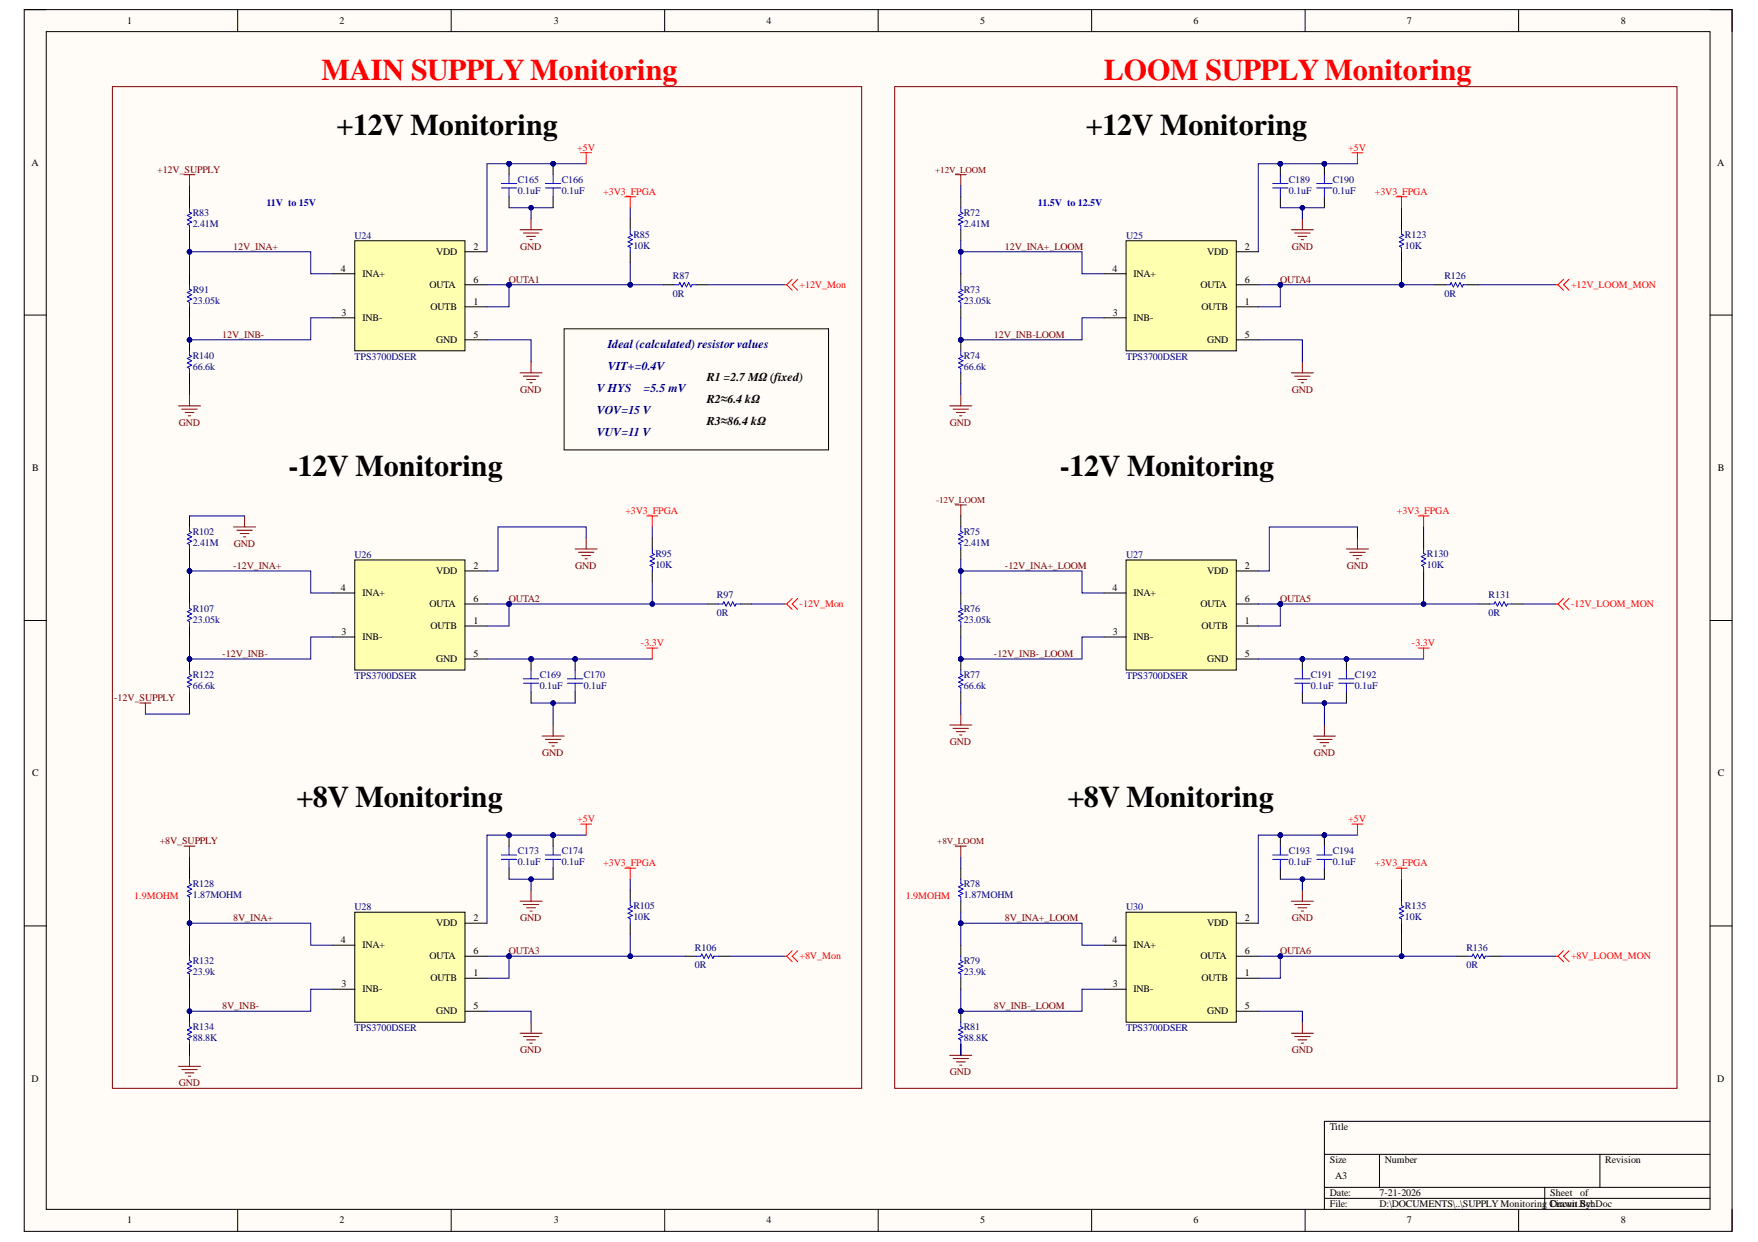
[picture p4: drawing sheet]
<svg xmlns="http://www.w3.org/2000/svg" width="297mm" height="210mm" viewBox="0 0 297 210" stroke-linecap="round" stroke-linejoin="round" font-family="sans-serif">
<defs><g id="words">
<g font-size="5.1" fill="#f00">
<text x="54.3" y="13.5">MAIN SUPPLY Monitoring</text>
<text x="186.5" y="13.5">LOOM SUPPLYMonitoring</text>
</g>
<g font-size="5.1">
<text x="56.8" y="22.8">+12V Monitoring</text>
<text x="183.5" y="22.8">+12V Monitoring</text>
<text x="48.7" y="80.5">-12V Monitoring</text>
<text x="179.1" y="80.5">-12V Monitoring</text>
<text x="50.1" y="136.3">+8V Monitoring</text>
<text x="180.4" y="136.3">+8V Monitoring</text>
</g>
<g font-size="2" fill="#000080">
<text x="102.7" y="58.8">Ideal (calculated) resistor values</text>
<text x="102.7" y="62.5">VIT+=0.4V</text>
<text x="100.8" y="66.2">V HYS</text>
<text x="100.8" y="69.9">VOV=15 V</text>
<text x="108.7" y="66.2">=5.5 mV</text>
<text x="100.8" y="73.6">VUV=11 V</text>
</g>
<g font-size="2">
<text x="119.4" y="64.4">R1 =2.7 MΩ (fixed)</text>
<text x="119.4" y="71.8">R3​≈86.4 kΩ</text>
<text x="119.4" y="68">R2​≈6.4 kΩ</text>
</g>
<g font-size="1.7">
<text x="21.5" y="4.1">1</text>
<text x="57.4" y="4.1">2</text>
<text x="93.6" y="4.1">3</text>
<text x="129.5" y="4.1">4</text>
<text x="165.6" y="4.1">5</text>
<text x="201.7" y="4.1">6</text>
<text x="237.7" y="4.1">7</text>
<text x="273.8" y="4.1">8</text>
<text x="5.3" y="28">A</text>
<text x="290.2" y="28">A</text>
<text x="57.6" y="45.9">4</text>
<text x="61.2" y="46.8">INA+</text>
<text x="73.7" y="43.1">VDD</text>
<text x="80" y="42.2">2</text>
<text x="80" y="47.8">6</text>
<text x="188" y="45.9">4</text>
<text x="191.5" y="46.8">INA+</text>
<text x="204" y="43.1">VDD</text>
<text x="210.3" y="42.2">2</text>
<text x="210.3" y="47.8">6</text>
<text x="57.7" y="53.3">3</text>
<text x="72.6" y="48.7">OUTA</text>
<text x="72.8" y="52.4">OUTB</text>
<text x="80" y="51.5">1</text>
<text x="188.1" y="53.3">3</text>
<text x="202.9" y="48.7">OUTA</text>
<text x="203" y="52.4">OUTB</text>
<text x="210.3" y="51.5">1</text>
<text x="61.2" y="54.3">INB-</text>
<text x="73.7" y="58">GND</text>
<text x="80" y="57.1">5</text>
<text x="191.5" y="54.3">INB-</text>
<text x="204" y="58">GND</text>
<text x="210.3" y="57.1">5</text>
<text x="5.4" y="79.6">B</text>
<text x="290.2" y="79.6">B</text>
<text x="57.6" y="99.8">4</text>
<text x="61.2" y="100.8">INA+</text>
<text x="73.7" y="97">VDD</text>
<text x="80" y="96.1">2</text>
<text x="80" y="101.7">6</text>
<text x="188" y="99.8">4</text>
<text x="191.5" y="100.8">INA+</text>
<text x="204" y="97">VDD</text>
<text x="210.3" y="96.1">2</text>
<text x="210.3" y="101.7">6</text>
<text x="57.7" y="107.3">3</text>
<text x="72.6" y="102.6">OUTA</text>
<text x="72.8" y="106.3">OUTB</text>
<text x="80" y="105.4">1</text>
<text x="188.1" y="107.3">3</text>
<text x="202.9" y="102.6">OUTA</text>
<text x="203" y="106.3">OUTB</text>
<text x="210.3" y="105.4">1</text>
<text x="61.2" y="108.2">INB-</text>
<text x="73.7" y="111.9">GND</text>
<text x="80" y="111">5</text>
<text x="191.5" y="108.2">INB-</text>
<text x="204" y="111.9">GND</text>
<text x="210.3" y="111">5</text>
<text x="5.4" y="131.2">C</text>
<text x="290.2" y="131.2">C</text>
<text x="80" y="155.6">2</text>
<text x="210.3" y="155.6">2</text>
<text x="57.6" y="159.3">4</text>
<text x="61.2" y="160.3">INA+</text>
<text x="73.7" y="156.5">VDD</text>
<text x="80" y="161.2">6</text>
<text x="188" y="159.3">4</text>
<text x="191.5" y="160.3">INA+</text>
<text x="204" y="156.5">VDD</text>
<text x="210.3" y="161.2">6</text>
<text x="57.7" y="166.8">3</text>
<text x="61.2" y="167.7">INB-</text>
<text x="72.6" y="162.1">OUTA</text>
<text x="72.8" y="165.8">OUTB</text>
<text x="80" y="164.9">1</text>
<text x="188.1" y="166.8">3</text>
<text x="191.5" y="167.7">INB-</text>
<text x="202.9" y="162.1">OUTA</text>
<text x="203" y="165.8">OUTB</text>
<text x="210.3" y="164.9">1</text>
<text x="73.7" y="171.4">GND</text>
<text x="80" y="170.5">5</text>
<text x="204" y="171.4">GND</text>
<text x="210.3" y="170.5">5</text>
<text x="5.3" y="182.8">D</text>
<text x="290.2" y="182.8">D</text>
<text x="224.7" y="190.9">Title</text>
<text x="224.7" y="196.5">Size</text>
<text x="234" y="196.5">Number</text>
<text x="271.2" y="196.5">Revision</text>
<text x="224.7" y="202.1">Date:</text>
<text x="224.7" y="204">File:</text>
<text x="225.6" y="199.3">A3</text>
<text x="233.1" y="202.1">7-21-2026</text>
<text x="233.1" y="204">D:\DOCUMENTS\..\SUPPLY Monitoring Circuit.SchDoc</text>
<text x="261.9" y="202.1">Sheet</text>
<text x="261.9" y="204">Drawn By:</text>
<text x="267" y="202.1">of</text>
<text x="21.5" y="206.8">1</text>
<text x="57.4" y="206.8">2</text>
<text x="93.6" y="206.8">3</text>
<text x="129.5" y="206.8">4</text>
<text x="165.6" y="206.8">5</text>
<text x="201.7" y="206.8">6</text>
<text x="237.7" y="206.8">7</text>
<text x="273.8" y="206.8">8</text>
</g>
<g font-size="1.7" fill="#800000">
<text x="26.6" y="29.2">+12V_SUPPLY</text>
<text x="39.4" y="42.2">12V_INA+</text>
<text x="85.9" y="47.8">OUTA1</text>
<text x="87.9" y="42.2">GND</text>
<text x="169.8" y="42.2">12V_INA+_LOOM</text>
<text x="216.3" y="47.8">OUTA4</text>
<text x="218.3" y="42.2">GND</text>
<text x="37.6" y="57.1">12V_INB-</text>
<text x="167.9" y="57.1">12V_INB-LOOM</text>
<text x="30.2" y="71.9">GND</text>
<text x="87.9" y="66.4">GND</text>
<text x="160.5" y="71.9">GND</text>
<text x="218.3" y="66.4">GND</text>
<text x="39.5" y="92.4">GND</text>
<text x="39.4" y="96.1">-12V_INA+</text>
<text x="85.9" y="101.7">OUTA2</text>
<text x="97.2" y="96.1">GND</text>
<text x="169.8" y="96.1">-12V_INA+_LOOM</text>
<text x="216.3" y="101.7">OUTA5</text>
<text x="227.6" y="96.1">GND</text>
<text x="37.6" y="111">-12V_INB-</text>
<text x="167.9" y="111">-12V_INB-_LOOM</text>
<text x="19.3" y="118.4">-12V_SUPPLY</text>
<text x="160.5" y="125.9">GND</text>
<text x="91.6" y="127.7">GND</text>
<text x="222" y="127.7">GND</text>
<text x="27" y="142.6">+8V_SUPPLY</text>
<text x="39.4" y="155.6">8V_INA+</text>
<text x="87.9" y="155.6">GND</text>
<text x="169.8" y="155.6">8V_INA+_LOOM</text>
<text x="218.3" y="155.6">GND</text>
<text x="85.9" y="161.2">OUTA3</text>
<text x="216.3" y="161.2">OUTA6</text>
<text x="37.6" y="170.5">8V_INB-</text>
<text x="167.9" y="170.5">8V_INB-_LOOM</text>
<text x="87.9" y="177.9">GND</text>
<text x="218.3" y="177.9">GND</text>
<text x="30.2" y="183.5">GND</text>
<text x="160.5" y="181.6">GND</text>
</g>
<g font-size="1.7" fill="#f00">
<text x="97.5" y="25.4">+5V</text>
<text x="227.8" y="25.4">+5V</text>
<text x="101.9" y="32.9">+3V3_FPGA</text>
<text x="232.3" y="32.9">+3V3_FPGA</text>
<text x="135.1" y="48.7">+12V_Mon</text>
<text x="265.5" y="48.7">+12V_LOOM_MON</text>
<text x="105.7" y="86.8">+3V3_FPGA</text>
<text x="236" y="86.8">+3V3_FPGA</text>
<text x="135.1" y="102.6">-12V_Mon</text>
<text x="265.5" y="102.6">-12V_LOOM_MON</text>
<text x="108.3" y="109.1">-3.3V</text>
<text x="238.6" y="109.1">-3.3V</text>
<text x="97.5" y="138.9">+5V</text>
<text x="227.8" y="138.9">+5V</text>
<text x="101.9" y="146.3">+3V3_FPGA</text>
<text x="232.3" y="146.3">+3V3_FPGA</text>
<text x="22.7" y="151.9">1.9MOHM</text>
<text x="153" y="151.9">1.9MOHM</text>
<text x="135.1" y="162.1">+8V_Mon</text>
<text x="265.5" y="162.1">+8V_LOOM_MON</text>
</g>
<g font-size="1.7" fill="#00f">
<text x="45" y="34.7">11V to 15V</text>
<text x="175.4" y="34.7">11.5V to 12.5V</text>
</g>
<g font-size="1.7" fill="#000080">
<text x="87.5" y="30.9">C165</text>
<text x="87.5" y="32.7">0.1uF</text>
<text x="94.9" y="30.9">C166</text>
<text x="94.9" y="32.7">0.1uF</text>
<text x="217.7" y="30.9">C189</text>
<text x="217.7" y="32.7">0.1uF</text>
<text x="225.2" y="30.9">C190</text>
<text x="225.2" y="32.7">0.1uF</text>
<text x="32.6" y="36.4">R83</text>
<text x="32.6" y="38.3">2.41M</text>
<text x="59.9" y="40.3">U24</text>
<text x="107" y="40.1">R85</text>
<text x="162.8" y="36.4">R72</text>
<text x="162.8" y="38.3">2.41M</text>
<text x="190.3" y="40.3">U25</text>
<text x="237.4" y="40.1">R123</text>
<text x="107" y="42">10K</text>
<text x="113.7" y="47.2">R87</text>
<text x="237.4" y="42">10K</text>
<text x="244.1" y="47.2">R126</text>
<text x="32.6" y="49.4">R91</text>
<text x="32.6" y="51.3">23.05k</text>
<text x="113.7" y="50.1">0R</text>
<text x="162.8" y="49.4">R73</text>
<text x="162.8" y="51.3">23.05k</text>
<text x="244.1" y="50.1">0R</text>
<text x="32.6" y="60.6">R140</text>
<text x="32.6" y="62.5">66.6k</text>
<text x="59.9" y="60.8">TPS3700DSER</text>
<text x="162.8" y="60.6">R74</text>
<text x="162.8" y="62.5">66.6k</text>
<text x="190.3" y="60.8">TPS3700DSER</text>
<text x="32.6" y="90.4">R102</text>
<text x="32.6" y="92.2">2.41M</text>
<text x="59.9" y="94.2">U26</text>
<text x="110.7" y="94.1">R95</text>
<text x="110.7" y="95.9">10K</text>
<text x="162.8" y="90.4">R75</text>
<text x="162.8" y="92.2">2.41M</text>
<text x="190.3" y="94.2">U27</text>
<text x="241.1" y="94.1">R130</text>
<text x="241.1" y="95.9">10K</text>
<text x="121.1" y="101.1">R97</text>
<text x="251.5" y="101.1">R131</text>
<text x="32.6" y="103.4">R107</text>
<text x="32.6" y="105.2">23.05k</text>
<text x="121.1" y="104.1">0R</text>
<text x="162.8" y="103.4">R76</text>
<text x="162.8" y="105.2">23.05k</text>
<text x="251.5" y="104.1">0R</text>
<text x="32.6" y="114.5">R122</text>
<text x="32.6" y="116.4">66.6k</text>
<text x="59.9" y="114.7">TPS3700DSER</text>
<text x="91.2" y="114.5">C169</text>
<text x="91.2" y="116.4">0.1uF</text>
<text x="98.6" y="114.5">C170</text>
<text x="98.6" y="116.4">0.1uF</text>
<text x="162.8" y="114.5">R77</text>
<text x="162.8" y="116.4">66.6k</text>
<text x="190.3" y="114.7">TPS3700DSER</text>
<text x="221.5" y="114.5">C191</text>
<text x="221.5" y="116.4">0.1uF</text>
<text x="228.9" y="114.5">C192</text>
<text x="228.9" y="116.4">0.1uF</text>
<text x="32.6" y="149.9">R128</text>
<text x="87.5" y="144.3">C173</text>
<text x="87.5" y="146.1">0.1uF</text>
<text x="94.9" y="144.3">C174</text>
<text x="94.9" y="146.1">0.1uF</text>
<text x="162.8" y="149.9">R78</text>
<text x="217.7" y="144.3">C193</text>
<text x="217.7" y="146.1">0.1uF</text>
<text x="225.2" y="144.3">C194</text>
<text x="225.2" y="146.1">0.1uF</text>
<text x="32.6" y="151.7">1.87MOHM</text>
<text x="59.9" y="153.8">U28</text>
<text x="107" y="153.6">R105</text>
<text x="107" y="155.4">10K</text>
<text x="162.8" y="151.7">1.87MOHM</text>
<text x="190.3" y="153.8">U30</text>
<text x="237.4" y="153.6">R135</text>
<text x="237.4" y="155.4">10K</text>
<text x="117.4" y="160.7">R106</text>
<text x="247.8" y="160.7">R136</text>
<text x="32.6" y="162.9">R132</text>
<text x="32.6" y="164.7">23.9k</text>
<text x="117.4" y="163.6">0R</text>
<text x="162.8" y="162.9">R79</text>
<text x="162.8" y="164.7">23.9k</text>
<text x="247.8" y="163.6">0R</text>
<text x="32.6" y="174">R134</text>
<text x="32.6" y="175.9">88.8K</text>
<text x="59.9" y="174.2">TPS3700DSER</text>
<text x="162.8" y="174">R81</text>
<text x="162.8" y="175.9">88.8K</text>
<text x="190.3" y="174.2">TPS3700DSER</text>
</g>
<g font-size="1.5" fill="#800000">
<text x="158" y="29.2">+12V_LOOM</text>
<text x="158.2" y="84.9">-12V_LOOM</text>
<text x="158.4" y="142.7">+8V_LOOM</text>
</g>
</g></defs>
<path d="M4.1 1.6h288.6v206.5h-288.6z" fill-rule="evenodd" fill="#fffcf8"/>
<path d="M4.1 1.6h288.6v206.5h-288.6z" fill="none" stroke="#000" stroke-width=".17"/>
<path d="M7.8 5.3h281.1v199.1h-281.1z" fill-rule="evenodd" fill="#fffcf8"/>
<g fill="none" stroke="#000" stroke-width=".17">
<path d="M4.1 1.6h3.7M7.8 5.3h281.1v199.1h-281.1zM40.2 1.6v3.7M76.2 1.6v3.7M112.3 1.6v3.7M148.4 1.6v3.7M184.5 1.6v3.7M220.5 1.6v3.7M256.6 1.6v3.7M288.9 1.6h3.8v3.7M4.1 53.2h3.7M288.9 53.3h3.8"/>
<path d="M4.1 104.9h3.7M288.9 104.9h3.8M4.1 156.5h3.7M288.9 156.5h3.8M223.8 195.1h65.1M233.1 195.1v5.6M270.3 195.1v5.6M288.9 189.5h-65.1v14.9M40.2 204.4v3.7M76.2 204.4v3.7M112.3 204.4v3.7M148.4 204.4v3.7"/>
<path d="M184.5 204.4v3.7M220.5 204.4v3.7M223.8 200.7h65.1M223.8 202.5h65.1M256.6 204.4v3.7M261 200.7v3.7M292.7 204.4v3.7"/>
</g>
<path d="M59.9 154.2h18.7v18.6h-18.7z" fill-rule="evenodd" fill="#ffffb0"/>
<path d="M56.2 159.7h3.7M59.9 154.2h18.7v18.6h-18.7zM78.6 156h3.7M106.5 150.4v1.9M106.5 156v1.9M56.2 167.2h3.7M78.6 165.3h3.7M78.6 170.9h3.7M78.6 161.6h3.7" fill="none" stroke="#000" stroke-width=".17"/>
<path d="M87.9 174.6h3.7M88.4 175.2h2.6M89 175.7h1.5M89.5 176.3h.4M89.7 172.8v1.8" fill="none" stroke="#800000" stroke-width=".17"/>
<path d="M106.5 152.3v.7l.4 .2-.8 .4 .8 .4-.8 .3 .8 .4-.8 .4 .4 .2v.7" fill="none" stroke="#00f" stroke-width=".17"/>
<circle cx="86" cy="141.1" r=".37" fill="#000080"/>
<circle cx="86" cy="141.1" r=".37" fill="none" stroke="#000080" stroke-width=".17"/>
<path d="M86 141.1v1.9M86 146.7v1.9" fill="none" stroke="#000" stroke-width=".17"/>
<circle cx="86" cy="141.1" r=".37" fill="#000080"/>
<circle cx="86" cy="141.1" r=".37" fill="none" stroke="#000080" stroke-width=".17"/>
<path d="M84.7 145.2h2.6M84.7 144.5h2.6M86 143v1.5M86 145.2v1.5" fill="none" stroke="#00f" stroke-width=".17"/>
<circle cx="93.5" cy="141.1" r=".37" fill="#000080"/>
<circle cx="93.5" cy="141.1" r=".37" fill="none" stroke="#000080" stroke-width=".17"/>
<path d="M93.5 141.1v1.9M93.5 146.7v1.9" fill="none" stroke="#000" stroke-width=".17"/>
<circle cx="93.5" cy="141.1" r=".37" fill="#000080"/>
<circle cx="93.5" cy="141.1" r=".37" fill="none" stroke="#000080" stroke-width=".17"/>
<path d="M92.2 145.2h2.6M92.2 144.5h2.6M93.5 143v1.5M93.5 145.2v1.5M117.7 161.6h.7l.2-.4 .4 .8 .3-.8 .4 .8 .4-.8 .3 .8 .2-.4h.8" fill="none" stroke="#00f" stroke-width=".17"/>
<path d="M87.9 152.3h3.7M88.4 152.9h2.6M89 153.4h1.5M89.5 154h.4M89.7 150.4v1.9M32 178.4v1.8M30.2 180.2h3.7M30.7 180.8h2.6M31.3 181.3h1.5M31.8 181.9h.4" fill="none" stroke="#800000" stroke-width=".17"/>
<path d="M98.1 139.3h1.9M99 139.3v1.8" fill="none" stroke="#f00" stroke-width=".17"/>
<path d="M115.8 161.6h1.9M121.4 161.6h1.8" fill="none" stroke="#000" stroke-width=".17"/>
<path d="M59.9 40.7h18.7v18.6h-18.7z" fill-rule="evenodd" fill="#ffffb0"/>
<path d="M106.5 37v1.8M56.2 53.7h3.7M56.2 46.3h3.7M59.9 40.7h18.7v18.6h-18.7zM78.6 51.9h3.7M78.6 42.5h3.7M78.6 57.4h3.7M78.6 48.1h3.7M106.5 42.5v1.9" fill="none" stroke="#000" stroke-width=".17"/>
<path d="M87.9 63h3.7M88.4 63.6h2.6M89 64.1h1.5M89.5 64.7h.4M89.7 61.1v1.9" fill="none" stroke="#800000" stroke-width=".17"/>
<path d="M106.5 38.8v.8l.4 .2-.8 .3 .8 .4-.8 .4 .8 .3-.8 .4 .4 .2v.7" fill="none" stroke="#00f" stroke-width=".17"/>
<circle cx="86" cy="27.7" r=".37" fill="#000080"/>
<circle cx="86" cy="27.7" r=".37" fill="none" stroke="#000080" stroke-width=".17"/>
<path d="M86 27.7v1.8M86 33.3v1.8" fill="none" stroke="#000" stroke-width=".17"/>
<circle cx="86" cy="27.7" r=".37" fill="#000080"/>
<circle cx="86" cy="27.7" r=".37" fill="none" stroke="#000080" stroke-width=".17"/>
<path d="M84.7 31.8h2.6M84.7 31h2.6M86 29.5v1.5M86 31.8v1.5" fill="none" stroke="#00f" stroke-width=".17"/>
<circle cx="93.5" cy="27.7" r=".37" fill="#000080"/>
<circle cx="93.5" cy="27.7" r=".37" fill="none" stroke="#000080" stroke-width=".17"/>
<path d="M93.5 27.7v1.8M93.5 33.3v1.8" fill="none" stroke="#000" stroke-width=".17"/>
<circle cx="93.5" cy="27.7" r=".37" fill="#000080"/>
<circle cx="93.5" cy="27.7" r=".37" fill="none" stroke="#000080" stroke-width=".17"/>
<path d="M92.2 31.8h2.6M92.2 31h2.6M93.5 29.5v1.5M93.5 31.8v1.5" fill="none" stroke="#00f" stroke-width=".17"/>
<path d="M87.9 38.8h3.7M88.4 39.4h2.6M89 39.9h1.5M89.7 37v1.8M89.5 40.5h.4M30.2 68.6h3.7M30.7 69.1h2.6M31.3 69.7h1.5M31.8 70.3h.4M32 66.7v1.9" fill="none" stroke="#800000" stroke-width=".17"/>
<path d="M98.1 25.8h1.9M99 25.8v1.9" fill="none" stroke="#f00" stroke-width=".17"/>
<path d="M59.9 94.6h18.7v18.6h-18.7z" fill-rule="evenodd" fill="#ffffb0"/>
<path d="M59.9 94.6h18.7v18.6h-18.7zM78.6 96.5h3.7M110.2 90.9v1.9M110.2 96.5v1.9M56.2 107.7h3.7M56.2 100.2h3.7M78.6 105.8h3.7M78.6 111.4h3.7M78.6 102.1h3.7" fill="none" stroke="#000" stroke-width=".17"/>
<path d="M110.2 92.8v.7l.4 .2-.8 .4 .8 .3-.8 .4 .8 .4-.8 .4 .4 .2v.7" fill="none" stroke="#00f" stroke-width=".17"/>
<circle cx="89.7" cy="111.4" r=".37" fill="#000080"/>
<circle cx="89.7" cy="111.4" r=".37" fill="none" stroke="#000080" stroke-width=".17"/>
<path d="M89.7 111.4v1.8M89.7 117v1.8" fill="none" stroke="#000" stroke-width=".17"/>
<circle cx="89.7" cy="111.4" r=".37" fill="#000080"/>
<circle cx="89.7" cy="111.4" r=".37" fill="none" stroke="#000080" stroke-width=".17"/>
<path d="M88.4 115.5h2.6M88.4 114.7h2.6M89.7 113.2v1.5M89.7 115.5v1.5" fill="none" stroke="#00f" stroke-width=".17"/>
<circle cx="97.2" cy="111.4" r=".37" fill="#000080"/>
<circle cx="97.2" cy="111.4" r=".37" fill="none" stroke="#000080" stroke-width=".17"/>
<path d="M97.2 111.4v1.8M97.2 117v1.8" fill="none" stroke="#000" stroke-width=".17"/>
<circle cx="97.2" cy="111.4" r=".37" fill="#000080"/>
<circle cx="97.2" cy="111.4" r=".37" fill="none" stroke="#000080" stroke-width=".17"/>
<path d="M113.9 48.1h.8l.2-.3 .3 .7 .4-.7 .4 .7 .4-.7 .3 .7 .2-.4h.8M95.9 115.5h2.6M95.9 114.7h2.6M97.2 113.2v1.5M97.2 115.5v1.5M121.4 102.1h.7l.2-.4 .4 .7 .4-.7 .3 .7 .4-.7 .4 .7 .2-.3h.7" fill="none" stroke="#00f" stroke-width=".17"/>
<g fill="none" stroke="#800000" stroke-width=".17">
<path d="M19 14.6h126.6v169.3h-126.6zM31.1 29.5h1.9M32 29.5v1.9M97.2 92.8h3.7M97.7 93.3h2.6M98.3 93.9h1.5M98.9 94.4h.3M99 90.9v1.9M91.6 124.4h3.7M92.2 125h2.6M92.7 125.5h1.5M93.3 126.1h.3"/>
<path d="M93.5 122.5v1.9M31.1 143h1.9M32 143v1.9"/>
</g>
<g fill="none" stroke="#f00" stroke-width=".17">
<path d="M132.6 48.1h.3M132.9 48.1l1 1M133.9 47.2l-1 .9M134.8 47.2l-.9 .9 .9 1M109.3 109.5h1.8M110.2 109.5v1.9M132.6 102.1h.3M132.9 102.1l1 .9M133.9 101.1l-1 1M134.8 101.1l-.9 1 .9 .9M132.6 161.6h.3M132.9 161.6l1 .9"/>
<path d="M133.9 160.7l-1 .9M134.8 160.7l-.9 .9 .9 .9"/>
</g>
<path d="M112.1 48.1h1.8M117.7 48.1h1.8M119.5 102.1h1.9M125.1 102.1h1.9" fill="none" stroke="#000" stroke-width=".17"/>
<path d="M190.3 154.2h18.6v18.6h-18.6z" fill-rule="evenodd" fill="#ffffb0"/>
<path d="M186.5 159.7h3.8M190.3 154.2h18.6v18.6h-18.6zM208.9 156h3.7M236.8 150.4v1.9M236.8 156v1.9M186.5 167.2h3.8M208.9 165.3h3.7M208.9 170.9h3.7M208.9 161.6h3.7" fill="none" stroke="#000" stroke-width=".17"/>
<path d="M218.2 174.6h3.7M218.8 175.2h2.6M219.3 175.7h1.5M219.9 176.3h.3M220.1 172.8v1.8" fill="none" stroke="#800000" stroke-width=".17"/>
<path d="M236.8 152.3v.7l.4 .2-.8 .4 .8 .4-.8 .3 .8 .4-.8 .4 .4 .2v.7" fill="none" stroke="#00f" stroke-width=".17"/>
<circle cx="216.3" cy="141.1" r=".37" fill="#000080"/>
<circle cx="216.3" cy="141.1" r=".37" fill="none" stroke="#000080" stroke-width=".17"/>
<path d="M216.3 141.1v1.9M216.3 146.7v1.9" fill="none" stroke="#000" stroke-width=".17"/>
<circle cx="216.3" cy="141.1" r=".37" fill="#000080"/>
<circle cx="216.3" cy="141.1" r=".37" fill="none" stroke="#000080" stroke-width=".17"/>
<path d="M215 145.2h2.6M215 144.5h2.6M216.3 143v1.5M216.3 145.2v1.5" fill="none" stroke="#00f" stroke-width=".17"/>
<circle cx="223.8" cy="141.1" r=".37" fill="#000080"/>
<circle cx="223.8" cy="141.1" r=".37" fill="none" stroke="#000080" stroke-width=".17"/>
<path d="M223.8 141.1v1.9M223.8 146.7v1.9" fill="none" stroke="#000" stroke-width=".17"/>
<circle cx="223.8" cy="141.1" r=".37" fill="#000080"/>
<circle cx="223.8" cy="141.1" r=".37" fill="none" stroke="#000080" stroke-width=".17"/>
<path d="M222.5 145.2h2.6M222.5 144.5h2.6M223.8 143v1.5M223.8 145.2v1.5M248 161.6h.7l.2-.4 .4 .8 .4-.8 .3 .8 .4-.8 .4 .8 .2-.4h.7" fill="none" stroke="#00f" stroke-width=".17"/>
<path d="M218.2 152.3h3.7M218.8 152.9h2.6M219.3 153.4h1.5M219.9 154h.3M220.1 150.4v1.9M160.5 178.4h3.7M161 178.9h2.6M161.6 179.5h1.5M162.3 176.5v1.9M162.2 180h.3" fill="none" stroke="#800000" stroke-width=".17"/>
<path d="M228.4 139.3h1.9M229.4 139.3v1.8" fill="none" stroke="#f00" stroke-width=".17"/>
<path d="M246.1 161.6h1.9M251.7 161.6h1.9" fill="none" stroke="#000" stroke-width=".17"/>
<path d="M190.3 40.7h18.6v18.6h-18.6z" fill-rule="evenodd" fill="#ffffb0"/>
<path d="M236.8 37v1.8M186.5 53.7h3.8M186.5 46.3h3.8M190.3 40.7h18.6v18.6h-18.6zM208.9 51.9h3.7M208.9 42.5h3.7M208.9 57.4h3.7M208.9 48.1h3.7M236.8 42.5v1.9" fill="none" stroke="#000" stroke-width=".17"/>
<path d="M218.2 63h3.7M218.8 63.6h2.6M219.3 64.1h1.5M219.9 64.7h.3M220.1 61.2v1.8" fill="none" stroke="#800000" stroke-width=".17"/>
<path d="M236.8 38.8v.8l.4 .2-.8 .3 .8 .4-.8 .4 .8 .3-.8 .4 .4 .2v.7" fill="none" stroke="#00f" stroke-width=".17"/>
<circle cx="216.3" cy="27.7" r=".37" fill="#000080"/>
<circle cx="216.3" cy="27.7" r=".37" fill="none" stroke="#000080" stroke-width=".17"/>
<path d="M216.3 27.7v1.8M216.3 33.3v1.8" fill="none" stroke="#000" stroke-width=".17"/>
<circle cx="216.3" cy="27.7" r=".37" fill="#000080"/>
<circle cx="216.3" cy="27.7" r=".37" fill="none" stroke="#000080" stroke-width=".17"/>
<path d="M215 31.8h2.6M215 31h2.6M216.3 29.5v1.5M216.3 31.8v1.5" fill="none" stroke="#00f" stroke-width=".17"/>
<circle cx="223.8" cy="27.7" r=".37" fill="#000080"/>
<circle cx="223.8" cy="27.7" r=".37" fill="none" stroke="#000080" stroke-width=".17"/>
<path d="M223.8 27.7v1.8M223.8 33.3v1.8" fill="none" stroke="#000" stroke-width=".17"/>
<circle cx="223.8" cy="27.7" r=".37" fill="#000080"/>
<circle cx="223.8" cy="27.7" r=".37" fill="none" stroke="#000080" stroke-width=".17"/>
<path d="M222.5 31.8h2.6M222.5 31h2.6M223.8 29.5v1.5M223.8 31.8v1.5" fill="none" stroke="#00f" stroke-width=".17"/>
<path d="M218.2 38.8h3.7M218.8 39.4h2.6M219.3 39.9h1.5M220.1 37v1.8M219.9 40.5h.3M160.5 68.6h3.7M161 69.1h2.6M161.6 69.7h1.5M162.2 70.3h.3M162.3 66.7v1.9" fill="none" stroke="#800000" stroke-width=".17"/>
<path d="M228.4 25.8h1.9M229.4 25.8v1.9" fill="none" stroke="#f00" stroke-width=".17"/>
<path d="M190.3 94.6h18.6v18.6h-18.6z" fill-rule="evenodd" fill="#ffffb0"/>
<path d="M190.3 94.6h18.6v18.6h-18.6zM208.9 96.5h3.7M240.5 90.9v1.9M240.5 96.5v1.9M186.5 107.7h3.8M186.5 100.2h3.8M208.9 105.8h3.7M208.9 111.4h3.7M208.9 102.1h3.7" fill="none" stroke="#000" stroke-width=".17"/>
<path d="M240.5 92.8v.7l.4 .2-.7 .4 .7 .3-.7 .4 .7 .4-.7 .4 .3 .2v.7" fill="none" stroke="#00f" stroke-width=".17"/>
<circle cx="220.1" cy="111.4" r=".37" fill="#000080"/>
<circle cx="220.1" cy="111.4" r=".37" fill="none" stroke="#000080" stroke-width=".17"/>
<path d="M220.1 111.4v1.8M220.1 117v1.8" fill="none" stroke="#000" stroke-width=".17"/>
<circle cx="220.1" cy="111.4" r=".37" fill="#000080"/>
<circle cx="220.1" cy="111.4" r=".37" fill="none" stroke="#000080" stroke-width=".17"/>
<path d="M218.8 115.5h2.6M218.8 114.7h2.6M220.1 113.2v1.5M220.1 115.5v1.5" fill="none" stroke="#00f" stroke-width=".17"/>
<circle cx="227.5" cy="111.4" r=".37" fill="#000080"/>
<circle cx="227.5" cy="111.4" r=".37" fill="none" stroke="#000080" stroke-width=".17"/>
<path d="M227.5 111.4v1.8M227.5 117v1.8" fill="none" stroke="#000" stroke-width=".17"/>
<circle cx="227.5" cy="111.4" r=".37" fill="#000080"/>
<circle cx="227.5" cy="111.4" r=".37" fill="none" stroke="#000080" stroke-width=".17"/>
<path d="M244.3 48.1h.7l.2-.3 .4 .7 .3-.7 .4 .7 .4-.7 .4 .7 .1-.4h.8M226.2 115.5h2.6M226.2 114.7h2.6M227.5 113.2v1.5M227.5 115.5v1.5M251.7 102.1h.7l.2-.4 .4 .7 .4-.7 .4 .7 .3-.7 .4 .7 .2-.3h.7" fill="none" stroke="#00f" stroke-width=".17"/>
<g fill="none" stroke="#800000" stroke-width=".17">
<path d="M151.2 14.6h132.2v169.3h-132.2zM161.4 29.5h1.9M162.3 29.5v1.9M161.4 85.3h1.9M162.3 85.3v1.9M227.5 92.8h3.7M228.1 93.3h2.6M228.6 93.9h1.5M229.2 94.4h.4M229.4 90.9v1.9M160.5 122.5h3.7M161 123.1h2.6"/>
<path d="M161.6 123.7h1.5M162.2 124.2h.3M162.3 120.7v1.8M221.9 124.4h3.7M222.5 125h2.6M223 125.5h1.5M223.6 126.1h.4M223.8 122.5v1.9M161.4 143h1.9M162.3 143v1.9"/>
</g>
<g fill="none" stroke="#f00" stroke-width=".17">
<path d="M262.9 48.1h.3M263.2 48.1l1 1M264.2 47.2l-1 .9M265.1 47.2l-.9 .9 .9 1M239.6 109.5h1.9M240.5 109.5v1.9M262.9 102.1h.3M263.2 102.1l1 .9M264.2 101.1l-1 1M265.1 101.1l-.9 1 .9 .9M262.9 161.6h.3M263.2 161.6l1 .9"/>
<path d="M264.2 160.7l-1 .9M265.1 160.7l-.9 .9 .9 .9"/>
</g>
<path d="M242.4 48.1h1.9M248 48.1h1.8M249.8 102.1h1.9M255.4 102.1h1.9" fill="none" stroke="#000" stroke-width=".17"/>
<circle cx="86" cy="48.1" r=".37" fill="#000080"/>
<circle cx="86" cy="48.1" r=".37" fill="none" stroke="#000080" stroke-width=".17"/>
<circle cx="86" cy="102.1" r=".37" fill="#000080"/>
<circle cx="86" cy="102.1" r=".37" fill="none" stroke="#000080" stroke-width=".17"/>
<circle cx="86" cy="161.6" r=".37" fill="#000080"/>
<circle cx="86" cy="161.6" r=".37" fill="none" stroke="#000080" stroke-width=".17"/>
<circle cx="216.3" cy="48.1" r=".37" fill="#000080"/>
<circle cx="216.3" cy="48.1" r=".37" fill="none" stroke="#000080" stroke-width=".17"/>
<circle cx="216.3" cy="102.1" r=".37" fill="#000080"/>
<circle cx="216.3" cy="102.1" r=".37" fill="none" stroke="#000080" stroke-width=".17"/>
<circle cx="216.3" cy="161.6" r=".37" fill="#000080"/>
<circle cx="216.3" cy="161.6" r=".37" fill="none" stroke="#000080" stroke-width=".17"/>
<path d="M32 33.3v1.8M32 38.8v1.9M32 46.3v1.8M32 51.9v1.8" fill="none" stroke="#000" stroke-width=".17"/>
<path d="M32 35.1v.7l.4 .2-.8 .4 .8 .4-.8 .4 .8 .3-.8 .4 .4 .2v.7M32 48.1v.8l.4 .2-.8 .3 .8 .4-.8 .4 .8 .3-.8 .4 .4 .2v.8" fill="none" stroke="#00f" stroke-width=".17"/>
<circle cx="32" cy="57.4" r=".37" fill="#000080"/>
<circle cx="32" cy="57.4" r=".37" fill="none" stroke="#000080" stroke-width=".17"/>
<path d="M32 57.4v1.9M32 63v1.9" fill="none" stroke="#000" stroke-width=".17"/>
<circle cx="32" cy="57.4" r=".37" fill="#000080"/>
<circle cx="32" cy="57.4" r=".37" fill="none" stroke="#000080" stroke-width=".17"/>
<path d="M32 59.3v.7l.4 .2-.8 .4 .8 .4-.8 .3 .8 .4-.8 .4 .4 .2v.7M32 102.1v.7l.4 .2-.8 .4 .8 .4-.8 .3 .8 .4-.8 .4 .4 .2v.7" fill="none" stroke="#00f" stroke-width=".17"/>
<path d="M95.3 55.6h44.7v20.4h-44.7zM32 100.2v1.9M32 105.8v1.9" fill="none" stroke="#000" stroke-width=".17"/>
<path d="M39.5 89.1h3.7M40 89.6h2.6M40.6 90.2h1.5M41.1 90.7h.4M41.3 87.2v1.9M23.6 118.8h1.9M24.6 118.8v1.9" fill="none" stroke="#800000" stroke-width=".17"/>
<circle cx="32" cy="111.4" r=".37" fill="#000080"/>
<circle cx="32" cy="111.4" r=".37" fill="none" stroke="#000080" stroke-width=".17"/>
<path d="M32 111.4v1.8M32 117v1.8" fill="none" stroke="#000" stroke-width=".17"/>
<circle cx="32" cy="111.4" r=".37" fill="#000080"/>
<circle cx="32" cy="111.4" r=".37" fill="none" stroke="#000080" stroke-width=".17"/>
<path d="M32 89.1v.7l.4 .2-.8 .4 .8 .3-.8 .4 .8 .4-.8 .3 .4 .2v.8M32 113.2v.8l.4 .2-.8 .3 .8 .4-.8 .4 .8 .4-.8 .3 .4 .2v.8M32 148.6v.7l.4 .2-.8 .4 .8 .4-.8 .3 .8 .4-.8 .4 .4 .2v.7M32 161.6v.7l.4 .2-.8 .4 .8 .4-.8 .4 .8 .3-.8 .4 .4 .2v.7" fill="none" stroke="#00f" stroke-width=".17"/>
<path d="M32 87.2v1.9M32 92.8v1.8M32 146.7v1.9M32 152.3v1.9M32 159.7v1.9M32 165.3v1.9" fill="none" stroke="#000" stroke-width=".17"/>
<circle cx="32" cy="170.9" r=".37" fill="#000080"/>
<circle cx="32" cy="170.9" r=".37" fill="none" stroke="#000080" stroke-width=".17"/>
<path d="M32 170.9v1.9M32 176.5v1.9" fill="none" stroke="#000" stroke-width=".17"/>
<circle cx="32" cy="170.9" r=".37" fill="#000080"/>
<circle cx="32" cy="170.9" r=".37" fill="none" stroke="#000080" stroke-width=".17"/>
<path d="M162.3 35.1v.7l.4 .2-.7 .4 .7 .4-.7 .4 .7 .3-.7 .4 .3 .2v.7M162.3 48.1v.8l.4 .2-.7 .3 .7 .4-.7 .4 .7 .3-.7 .4 .3 .2v.8M32 172.8v.7l.4 .2-.8 .4 .8 .3-.8 .4 .8 .4-.8 .4 .4 .1v.8" fill="none" stroke="#00f" stroke-width=".17"/>
<path d="M105.6 33.3h1.8M106.5 33.3v1.8M235.9 33.3h1.8M236.8 33.3v1.8M109.3 87.2h1.8M110.2 87.2v1.9M239.6 87.2h1.9M240.5 87.2v1.9M105.6 146.7h1.8M106.5 146.7v1.9M235.9 146.7h1.8M236.8 146.7v1.9" fill="none" stroke="#f00" stroke-width=".17"/>
<path d="M162.3 33.3v1.8M162.3 38.8v1.9M162.3 46.3v1.8M162.3 51.9v1.8" fill="none" stroke="#000" stroke-width=".17"/>
<circle cx="162.3" cy="57.4" r=".37" fill="#000080"/>
<circle cx="162.3" cy="57.4" r=".37" fill="none" stroke="#000080" stroke-width=".17"/>
<path d="M162.3 57.4v1.9M162.3 63v1.9" fill="none" stroke="#000" stroke-width=".17"/>
<circle cx="162.3" cy="57.4" r=".37" fill="#000080"/>
<circle cx="162.3" cy="57.4" r=".37" fill="none" stroke="#000080" stroke-width=".17"/>
<path d="M162.3 59.3v.7l.4 .2-.7 .4 .7 .4-.7 .3 .7 .4-.7 .4 .3 .2v.7M162.3 89.1v.7l.4 .2-.7 .4 .7 .3-.7 .4 .7 .4-.7 .3 .3 .2v.8M162.3 102.1v.7l.4 .2-.7 .4 .7 .4-.7 .3 .7 .4-.7 .4 .3 .2v.7" fill="none" stroke="#00f" stroke-width=".17"/>
<path d="M162.3 87.2v1.9M162.3 92.8v1.8M162.3 100.2v1.9M162.3 105.8v1.9" fill="none" stroke="#000" stroke-width=".17"/>
<circle cx="162.3" cy="111.4" r=".37" fill="#000080"/>
<circle cx="162.3" cy="111.4" r=".37" fill="none" stroke="#000080" stroke-width=".17"/>
<path d="M162.3 111.4v1.8M162.3 117v1.8" fill="none" stroke="#000" stroke-width=".17"/>
<circle cx="162.3" cy="111.4" r=".37" fill="#000080"/>
<circle cx="162.3" cy="111.4" r=".37" fill="none" stroke="#000080" stroke-width=".17"/>
<path d="M162.3 113.2v.8l.4 .2-.7 .3 .7 .4-.7 .4 .7 .4-.7 .3 .3 .2v.8M162.3 148.6v.7l.4 .2-.7 .4 .7 .4-.7 .3 .7 .4-.7 .4 .3 .2v.7M162.3 161.6v.7l.4 .2-.7 .4 .7 .4-.7 .4 .7 .3-.7 .4 .3 .2v.7" fill="none" stroke="#00f" stroke-width=".17"/>
<path d="M162.3 146.7v1.9M162.3 152.3v1.9M162.3 159.7v1.9M162.3 165.3v1.9" fill="none" stroke="#000" stroke-width=".17"/>
<circle cx="162.3" cy="170.9" r=".37" fill="#000080"/>
<circle cx="162.3" cy="170.9" r=".37" fill="none" stroke="#000080" stroke-width=".17"/>
<path d="M162.3 170.9v1.9M162.3 176.5v1.9" fill="none" stroke="#000" stroke-width=".17"/>
<circle cx="162.3" cy="170.9" r=".37" fill="#000080"/>
<g fill="none" stroke="#000080" stroke-width=".17">
<path d="M32 154.2v1.8"/>
<circle cx="162.3" cy="170.9" r=".37"/>
</g>
<path d="M162.3 172.8v.7l.4 .2-.7 .4 .7 .3-.7 .4 .7 .4-.7 .4 .3 .1v.8" fill="none" stroke="#00f" stroke-width=".17"/>
<circle cx="32" cy="156" r=".37" fill="#000080"/>
<g fill="none" stroke="#000080" stroke-width=".17">
<path d="M32 156v3.7"/>
<circle cx="32" cy="156" r=".37"/>
</g>
<circle cx="32" cy="156" r=".37" fill="#000080"/>
<g fill="none" stroke="#000080" stroke-width=".17">
<path d="M32 156h20.5v3.7h3.7"/>
<circle cx="32" cy="156" r=".37"/>
</g>
<circle cx="32" cy="156" r=".37" fill="#000080"/>
<g fill="none" stroke="#000080" stroke-width=".17">
<path d="M32 144.9v1.8M82.3 170.9h7.4v1.9M82.3 161.6h3.7"/>
<circle cx="32" cy="156" r=".37"/>
</g>
<circle cx="86" cy="161.6" r=".37" fill="#000080"/>
<g fill="none" stroke="#000080" stroke-width=".17">
<path d="M86 161.6v3.7h-3.7"/>
<circle cx="86" cy="161.6" r=".37"/>
</g>
<circle cx="86" cy="161.6" r=".37" fill="#000080"/>
<g fill="none" stroke="#000080" stroke-width=".17">
<path d="M86 141.1h-3.7v14.9"/>
<circle cx="86" cy="161.6" r=".37"/>
</g>
<circle cx="86" cy="141.1" r=".37" fill="#000080"/>
<g fill="none" stroke="#000080" stroke-width=".17">
<path d="M86 141.1h7.5"/>
<circle cx="86" cy="141.1" r=".37"/>
</g>
<circle cx="86" cy="141.1" r=".37" fill="#000080"/>
<circle cx="86" cy="141.1" r=".37" fill="none" stroke="#000080" stroke-width=".17"/>
<circle cx="93.5" cy="141.1" r=".37" fill="#000080"/>
<g fill="none" stroke="#000080" stroke-width=".17">
<path d="M93.5 141.1h5.5"/>
<circle cx="93.5" cy="141.1" r=".37"/>
</g>
<circle cx="93.5" cy="141.1" r=".37" fill="#000080"/>
<g fill="none" stroke="#000080" stroke-width=".17">
<path d="M106.5 148.6v1.8M106.5 157.9v3.7"/>
<circle cx="93.5" cy="141.1" r=".37"/>
</g>
<circle cx="106.5" cy="161.6" r=".37" fill="#000080"/>
<g fill="none" stroke="#000080" stroke-width=".17">
<path d="M86 161.6h20.5"/>
<circle cx="106.5" cy="161.6" r=".37"/>
</g>
<circle cx="86" cy="161.6" r=".37" fill="#000080"/>
<circle cx="86" cy="161.6" r=".37" fill="none" stroke="#000080" stroke-width=".17"/>
<circle cx="106.5" cy="161.6" r=".37" fill="#000080"/>
<g fill="none" stroke="#000080" stroke-width=".17">
<path d="M106.5 161.6h9.3"/>
<circle cx="106.5" cy="161.6" r=".37"/>
</g>
<circle cx="106.5" cy="161.6" r=".37" fill="#000080"/>
<g fill="none" stroke="#000080" stroke-width=".17">
<path d="M89.7 148.6v1.8"/>
<circle cx="106.5" cy="161.6" r=".37"/>
</g>
<circle cx="89.7" cy="148.6" r=".37" fill="#000080"/>
<g fill="none" stroke="#000080" stroke-width=".17">
<path d="M32 40.7v1.8M123.2 161.6h9.4"/>
<circle cx="89.7" cy="148.6" r=".37"/>
</g>
<circle cx="32" cy="42.6" r=".37" fill="#000080"/>
<g fill="none" stroke="#000080" stroke-width=".17">
<path d="M32 42.5v3.8"/>
<circle cx="32" cy="42.6" r=".37"/>
</g>
<circle cx="32" cy="42.6" r=".37" fill="#000080"/>
<g fill="none" stroke="#000080" stroke-width=".17">
<path d="M32 42.5h20.5v3.8h3.7"/>
<circle cx="32" cy="42.6" r=".37"/>
</g>
<circle cx="32" cy="42.6" r=".37" fill="#000080"/>
<g fill="none" stroke="#000080" stroke-width=".17">
<path d="M32 31.4v1.9M82.3 57.4h7.4v3.7M82.3 48.1h3.7M32 64.9v1.8"/>
<circle cx="32" cy="42.6" r=".37"/>
</g>
<circle cx="86" cy="48.1" r=".37" fill="#000080"/>
<g fill="none" stroke="#000080" stroke-width=".17">
<path d="M86 48.1v3.8h-3.7"/>
<circle cx="86" cy="48.1" r=".37"/>
</g>
<circle cx="86" cy="48.1" r=".37" fill="#000080"/>
<g fill="none" stroke="#000080" stroke-width=".17">
<path d="M86 27.7h-3.7v14.8"/>
<circle cx="86" cy="48.1" r=".37"/>
</g>
<circle cx="86" cy="27.7" r=".37" fill="#000080"/>
<g fill="none" stroke="#000080" stroke-width=".17">
<path d="M86 27.7h7.5"/>
<circle cx="86" cy="27.7" r=".37"/>
</g>
<circle cx="86" cy="27.7" r=".37" fill="#000080"/>
<circle cx="86" cy="27.7" r=".37" fill="none" stroke="#000080" stroke-width=".17"/>
<circle cx="93.5" cy="27.7" r=".37" fill="#000080"/>
<g fill="none" stroke="#000080" stroke-width=".17">
<path d="M93.5 27.7h5.5"/>
<circle cx="93.5" cy="27.7" r=".37"/>
</g>
<circle cx="93.5" cy="27.7" r=".37" fill="#000080"/>
<g fill="none" stroke="#000080" stroke-width=".17">
<path d="M106.5 35.1v1.9M106.5 44.4v3.7"/>
<circle cx="93.5" cy="27.7" r=".37"/>
</g>
<circle cx="106.5" cy="48.1" r=".37" fill="#000080"/>
<g fill="none" stroke="#000080" stroke-width=".17">
<path d="M86 48.1h20.5"/>
<circle cx="106.5" cy="48.1" r=".37"/>
</g>
<circle cx="86" cy="48.1" r=".37" fill="#000080"/>
<circle cx="86" cy="48.1" r=".37" fill="none" stroke="#000080" stroke-width=".17"/>
<circle cx="106.5" cy="48.1" r=".37" fill="#000080"/>
<g fill="none" stroke="#000080" stroke-width=".17">
<path d="M89.7 35.1v1.9"/>
<circle cx="106.5" cy="48.1" r=".37"/>
</g>
<circle cx="89.7" cy="35.1" r=".37" fill="#000080"/>
<g fill="none" stroke="#000080" stroke-width=".17">
<path d="M82.3 111.4h7.4"/>
<circle cx="89.7" cy="35.1" r=".37"/>
</g>
<circle cx="89.7" cy="111.4" r=".37" fill="#000080"/>
<g fill="none" stroke="#000080" stroke-width=".17">
<path d="M82.3 102.1h3.7"/>
<circle cx="89.7" cy="111.4" r=".37"/>
</g>
<circle cx="86" cy="102.1" r=".37" fill="#000080"/>
<g fill="none" stroke="#000080" stroke-width=".17">
<path d="M86 102.1v3.7h-3.7"/>
<circle cx="86" cy="102.1" r=".37"/>
</g>
<circle cx="86" cy="102.1" r=".37" fill="#000080"/>
<g fill="none" stroke="#000080" stroke-width=".17">
<path d="M110.2 89.1v1.8M89.7 111.4h20.5"/>
<circle cx="86" cy="102.1" r=".37"/>
</g>
<circle cx="89.7" cy="111.4" r=".37" fill="#000080"/>
<circle cx="89.7" cy="111.4" r=".37" fill="none" stroke="#000080" stroke-width=".17"/>
<circle cx="97.2" cy="111.4" r=".37" fill="#000080"/>
<g fill="none" stroke="#000080" stroke-width=".17">
<path d="M93.5 118.8v3.7"/>
<circle cx="97.2" cy="111.4" r=".37"/>
</g>
<circle cx="93.5" cy="118.8" r=".37" fill="#000080"/>
<g fill="none" stroke="#000080" stroke-width=".17">
<path d="M32 94.6v1.9"/>
<circle cx="93.5" cy="118.8" r=".37"/>
</g>
<circle cx="32" cy="96.5" r=".37" fill="#000080"/>
<g fill="none" stroke="#000080" stroke-width=".17">
<path d="M32 96.5v3.7"/>
<circle cx="32" cy="96.5" r=".37"/>
</g>
<circle cx="32" cy="96.5" r=".37" fill="#000080"/>
<g fill="none" stroke="#000080" stroke-width=".17">
<path d="M32 96.5h20.5v3.7h3.7"/>
<circle cx="32" cy="96.5" r=".37"/>
</g>
<circle cx="32" cy="96.5" r=".37" fill="#000080"/>
<g fill="none" stroke="#000080" stroke-width=".17">
<path d="M106.5 48.1h5.6M99 90.9v-1.8h-14.9v7.4h-1.8M127 102.1h5.6"/>
<circle cx="32" cy="96.5" r=".37"/>
</g>
<circle cx="106.5" cy="48.1" r=".37" fill="#000080"/>
<g fill="none" stroke="#000080" stroke-width=".17">
<path d="M119.5 48.1h13.1M110.2 98.4v3.7"/>
<circle cx="106.5" cy="48.1" r=".37"/>
</g>
<circle cx="110.2" cy="102.1" r=".37" fill="#000080"/>
<g fill="none" stroke="#000080" stroke-width=".17">
<path d="M86 148.6h7.5"/>
<circle cx="110.2" cy="102.1" r=".37"/>
</g>
<circle cx="89.7" cy="148.6" r=".37" fill="#000080"/>
<g fill="none" stroke="#000080" stroke-width=".17">
<path d="M86 102.1h33.5"/>
<circle cx="89.7" cy="148.6" r=".37"/>
</g>
<circle cx="86" cy="102.1" r=".37" fill="#000080"/>
<circle cx="86" cy="102.1" r=".37" fill="none" stroke="#000080" stroke-width=".17"/>
<circle cx="110.2" cy="102.1" r=".37" fill="#000080"/>
<g fill="none" stroke="#000080" stroke-width=".17">
<path d="M86 35.1h7.5"/>
<circle cx="110.2" cy="102.1" r=".37"/>
</g>
<circle cx="89.7" cy="35.1" r=".37" fill="#000080"/>
<g fill="none" stroke="#000080" stroke-width=".17">
<path d="M89.7 118.8h7.5"/>
<circle cx="89.7" cy="35.1" r=".37"/>
</g>
<circle cx="93.5" cy="118.8" r=".37" fill="#000080"/>
<g fill="none" stroke="#000080" stroke-width=".17">
<path d="M162.3 154.2v1.8"/>
<circle cx="93.5" cy="118.8" r=".37"/>
</g>
<circle cx="162.3" cy="156" r=".37" fill="#000080"/>
<g fill="none" stroke="#000080" stroke-width=".17">
<path d="M162.3 167.2v3.7"/>
<circle cx="162.3" cy="156" r=".37"/>
</g>
<circle cx="162.3" cy="170.9" r=".37" fill="#000080"/>
<g fill="none" stroke="#000080" stroke-width=".17">
<path d="M186.5 167.2h-3.7v3.7h-20.5"/>
<circle cx="162.3" cy="170.9" r=".37"/>
</g>
<circle cx="162.3" cy="170.9" r=".37" fill="#000080"/>
<g fill="none" stroke="#000080" stroke-width=".17">
<path d="M162.3 156v3.7"/>
<circle cx="162.3" cy="170.9" r=".37"/>
</g>
<circle cx="162.3" cy="156" r=".37" fill="#000080"/>
<g fill="none" stroke="#000080" stroke-width=".17">
<path d="M162.3 156h20.5v3.7h3.7"/>
<circle cx="162.3" cy="156" r=".37"/>
</g>
<circle cx="162.3" cy="156" r=".37" fill="#000080"/>
<g fill="none" stroke="#000080" stroke-width=".17">
<path d="M162.3 144.9v1.8M162.3 176.5v1.9M212.6 170.9h7.5v1.9M212.6 161.6h3.7"/>
<circle cx="162.3" cy="156" r=".37"/>
</g>
<circle cx="216.3" cy="161.6" r=".37" fill="#000080"/>
<g fill="none" stroke="#000080" stroke-width=".17">
<path d="M216.3 161.6v3.7h-3.7"/>
<circle cx="216.3" cy="161.6" r=".37"/>
</g>
<circle cx="216.3" cy="161.6" r=".37" fill="#000080"/>
<g fill="none" stroke="#000080" stroke-width=".17">
<path d="M216.3 141.1h-3.7v14.9"/>
<circle cx="216.3" cy="161.6" r=".37"/>
</g>
<circle cx="216.3" cy="141.1" r=".37" fill="#000080"/>
<g fill="none" stroke="#000080" stroke-width=".17">
<path d="M216.3 141.1h7.5"/>
<circle cx="216.3" cy="141.1" r=".37"/>
</g>
<circle cx="216.3" cy="141.1" r=".37" fill="#000080"/>
<circle cx="216.3" cy="141.1" r=".37" fill="none" stroke="#000080" stroke-width=".17"/>
<circle cx="223.8" cy="141.1" r=".37" fill="#000080"/>
<g fill="none" stroke="#000080" stroke-width=".17">
<path d="M223.8 141.1h5.6"/>
<circle cx="223.8" cy="141.1" r=".37"/>
</g>
<circle cx="223.8" cy="141.1" r=".37" fill="#000080"/>
<g fill="none" stroke="#000080" stroke-width=".17">
<path d="M236.8 148.6v1.8M236.8 157.9v3.7"/>
<circle cx="223.8" cy="141.1" r=".37"/>
</g>
<circle cx="236.8" cy="161.6" r=".37" fill="#000080"/>
<g fill="none" stroke="#000080" stroke-width=".17">
<path d="M216.3 161.6h20.5"/>
<circle cx="236.8" cy="161.6" r=".37"/>
</g>
<circle cx="216.3" cy="161.6" r=".37" fill="#000080"/>
<circle cx="216.3" cy="161.6" r=".37" fill="none" stroke="#000080" stroke-width=".17"/>
<circle cx="236.8" cy="161.6" r=".37" fill="#000080"/>
<g fill="none" stroke="#000080" stroke-width=".17">
<path d="M236.8 161.6h9.3"/>
<circle cx="236.8" cy="161.6" r=".37"/>
</g>
<circle cx="236.8" cy="161.6" r=".37" fill="#000080"/>
<g fill="none" stroke="#000080" stroke-width=".17">
<path d="M220.1 148.6v1.8"/>
<circle cx="236.8" cy="161.6" r=".37"/>
</g>
<circle cx="220.1" cy="148.6" r=".37" fill="#000080"/>
<g fill="none" stroke="#000080" stroke-width=".17">
<path d="M216.3 148.6h7.5M253.6 161.6h9.3"/>
<circle cx="220.1" cy="148.6" r=".37"/>
</g>
<circle cx="220.1" cy="148.6" r=".37" fill="#000080"/>
<g fill="none" stroke="#000080" stroke-width=".17">
<path d="M162.3 40.7v1.8"/>
<circle cx="220.1" cy="148.6" r=".37"/>
</g>
<circle cx="162.3" cy="42.6" r=".37" fill="#000080"/>
<g fill="none" stroke="#000080" stroke-width=".17">
<path d="M162.3 53.7v3.7"/>
<circle cx="162.3" cy="42.6" r=".37"/>
</g>
<circle cx="162.3" cy="57.4" r=".37" fill="#000080"/>
<g fill="none" stroke="#000080" stroke-width=".17">
<path d="M186.5 53.7h-3.7v3.7h-20.5"/>
<circle cx="162.3" cy="57.4" r=".37"/>
</g>
<circle cx="162.3" cy="57.4" r=".37" fill="#000080"/>
<g fill="none" stroke="#000080" stroke-width=".17">
<path d="M162.3 42.5v3.8"/>
<circle cx="162.3" cy="57.4" r=".37"/>
</g>
<circle cx="162.3" cy="42.6" r=".37" fill="#000080"/>
<g fill="none" stroke="#000080" stroke-width=".17">
<path d="M162.3 42.5h20.5v3.8h3.7"/>
<circle cx="162.3" cy="42.6" r=".37"/>
</g>
<circle cx="162.3" cy="42.6" r=".37" fill="#000080"/>
<g fill="none" stroke="#000080" stroke-width=".17">
<path d="M162.3 31.4v1.9M212.6 57.4h7.5v3.8M212.6 48.1h3.7M162.3 64.9v1.8"/>
<circle cx="162.3" cy="42.6" r=".37"/>
</g>
<circle cx="216.3" cy="48.1" r=".37" fill="#000080"/>
<g fill="none" stroke="#000080" stroke-width=".17">
<path d="M216.3 48.1v3.8h-3.7"/>
<circle cx="216.3" cy="48.1" r=".37"/>
</g>
<circle cx="216.3" cy="48.1" r=".37" fill="#000080"/>
<g fill="none" stroke="#000080" stroke-width=".17">
<path d="M216.3 27.7h-3.7v14.8"/>
<circle cx="216.3" cy="48.1" r=".37"/>
</g>
<circle cx="216.3" cy="27.7" r=".37" fill="#000080"/>
<g fill="none" stroke="#000080" stroke-width=".17">
<path d="M216.3 27.7h7.5"/>
<circle cx="216.3" cy="27.7" r=".37"/>
</g>
<circle cx="216.3" cy="27.7" r=".37" fill="#000080"/>
<circle cx="216.3" cy="27.7" r=".37" fill="none" stroke="#000080" stroke-width=".17"/>
<circle cx="223.8" cy="27.7" r=".37" fill="#000080"/>
<g fill="none" stroke="#000080" stroke-width=".17">
<path d="M223.8 27.7h5.6"/>
<circle cx="223.8" cy="27.7" r=".37"/>
</g>
<circle cx="223.8" cy="27.7" r=".37" fill="#000080"/>
<g fill="none" stroke="#000080" stroke-width=".17">
<path d="M236.8 35.1v1.9M236.8 44.4v3.7"/>
<circle cx="223.8" cy="27.7" r=".37"/>
</g>
<circle cx="236.8" cy="48.1" r=".37" fill="#000080"/>
<g fill="none" stroke="#000080" stroke-width=".17">
<path d="M216.3 48.1h20.5"/>
<circle cx="236.8" cy="48.1" r=".37"/>
</g>
<circle cx="216.3" cy="48.1" r=".37" fill="#000080"/>
<circle cx="216.3" cy="48.1" r=".37" fill="none" stroke="#000080" stroke-width=".17"/>
<circle cx="236.8" cy="48.1" r=".37" fill="#000080"/>
<g fill="none" stroke="#000080" stroke-width=".17">
<path d="M220.1 35.1v1.9"/>
<circle cx="236.8" cy="48.1" r=".37"/>
</g>
<circle cx="220.1" cy="35.1" r=".37" fill="#000080"/>
<g fill="none" stroke="#000080" stroke-width=".17">
<path d="M212.6 111.4h7.5"/>
<circle cx="220.1" cy="35.1" r=".37"/>
</g>
<circle cx="220.1" cy="111.4" r=".37" fill="#000080"/>
<g fill="none" stroke="#000080" stroke-width=".17">
<path d="M212.6 102.1h3.7"/>
<circle cx="220.1" cy="111.4" r=".37"/>
</g>
<circle cx="216.3" cy="102.1" r=".37" fill="#000080"/>
<g fill="none" stroke="#000080" stroke-width=".17">
<path d="M216.3 102.1v3.7h-3.7"/>
<circle cx="216.3" cy="102.1" r=".37"/>
</g>
<circle cx="216.3" cy="102.1" r=".37" fill="#000080"/>
<g fill="none" stroke="#000080" stroke-width=".17">
<path d="M240.5 89.1v1.8M220.1 111.4h20.4"/>
<circle cx="216.3" cy="102.1" r=".37"/>
</g>
<circle cx="220.1" cy="111.4" r=".37" fill="#000080"/>
<circle cx="220.1" cy="111.4" r=".37" fill="none" stroke="#000080" stroke-width=".17"/>
<circle cx="227.5" cy="111.4" r=".37" fill="#000080"/>
<g fill="none" stroke="#000080" stroke-width=".17">
<path d="M223.8 118.8v3.7"/>
<circle cx="227.5" cy="111.4" r=".37"/>
</g>
<circle cx="223.8" cy="118.8" r=".37" fill="#000080"/>
<g fill="none" stroke="#000080" stroke-width=".17">
<path d="M162.3 94.6v1.9"/>
<circle cx="223.8" cy="118.8" r=".37"/>
</g>
<circle cx="162.3" cy="96.5" r=".37" fill="#000080"/>
<g fill="none" stroke="#000080" stroke-width=".17">
<path d="M162.3 107.7v3.7"/>
<circle cx="162.3" cy="96.5" r=".37"/>
</g>
<circle cx="162.3" cy="111.4" r=".37" fill="#000080"/>
<g fill="none" stroke="#000080" stroke-width=".17">
<path d="M186.5 107.7h-3.7v3.7h-20.5"/>
<circle cx="162.3" cy="111.4" r=".37"/>
</g>
<circle cx="162.3" cy="111.4" r=".37" fill="#000080"/>
<g fill="none" stroke="#000080" stroke-width=".17">
<path d="M162.3 96.5v3.7"/>
<circle cx="162.3" cy="111.4" r=".37"/>
</g>
<circle cx="162.3" cy="96.5" r=".37" fill="#000080"/>
<g fill="none" stroke="#000080" stroke-width=".17">
<path d="M162.3 96.5h20.5v3.7h3.7"/>
<circle cx="162.3" cy="96.5" r=".37"/>
</g>
<circle cx="162.3" cy="96.5" r=".37" fill="#000080"/>
<g fill="none" stroke="#000080" stroke-width=".17">
<path d="M236.8 48.1h5.6M229.4 90.9v-1.8h-14.9v7.4h-1.9M162.3 118.8v1.9M257.3 102.1h5.6"/>
<circle cx="162.3" cy="96.5" r=".37"/>
</g>
<circle cx="236.8" cy="48.1" r=".37" fill="#000080"/>
<g fill="none" stroke="#000080" stroke-width=".17">
<path d="M249.8 48.1h13.1M240.5 98.4v3.7"/>
<circle cx="236.8" cy="48.1" r=".37"/>
</g>
<circle cx="240.5" cy="102.1" r=".37" fill="#000080"/>
<g fill="none" stroke="#000080" stroke-width=".17">
<path d="M216.3 35.1h7.5"/>
<circle cx="240.5" cy="102.1" r=".37"/>
</g>
<circle cx="220.1" cy="35.1" r=".37" fill="#000080"/>
<g fill="none" stroke="#000080" stroke-width=".17">
<path d="M216.3 102.1h33.5"/>
<circle cx="220.1" cy="35.1" r=".37"/>
</g>
<circle cx="216.3" cy="102.1" r=".37" fill="#000080"/>
<circle cx="216.3" cy="102.1" r=".37" fill="none" stroke="#000080" stroke-width=".17"/>
<circle cx="240.5" cy="102.1" r=".37" fill="#000080"/>
<g fill="none" stroke="#000080" stroke-width=".17">
<path d="M220.1 118.8h7.4"/>
<circle cx="240.5" cy="102.1" r=".37"/>
</g>
<circle cx="223.8" cy="118.8" r=".37" fill="#000080"/>
<g fill="none" stroke="#000080" stroke-width=".17">
<path d="M32 53.7v3.7h20.5v-3.7h3.7"/>
<circle cx="223.8" cy="118.8" r=".37"/>
</g>
<circle cx="32" cy="57.4" r=".37" fill="#000080"/>
<g fill="none" stroke="#000080" stroke-width=".17">
<path d="M32 87.2h9.3M32 107.7v3.7h20.5v-3.7h3.7"/>
<circle cx="32" cy="57.4" r=".37"/>
</g>
<circle cx="32" cy="111.4" r=".37" fill="#000080"/>
<g fill="none" stroke="#000080" stroke-width=".17">
<path d="M32 118.8v1.9h-7.4M32 167.2v3.7h20.5v-3.7h3.7"/>
<circle cx="32" cy="111.4" r=".37"/>
</g>
<circle cx="32" cy="170.9" r=".37" fill="#000080"/>
<circle cx="32" cy="170.9" r=".37" fill="none" stroke="#000080" stroke-width=".17"/>
<use href="#words"/>
</svg>
